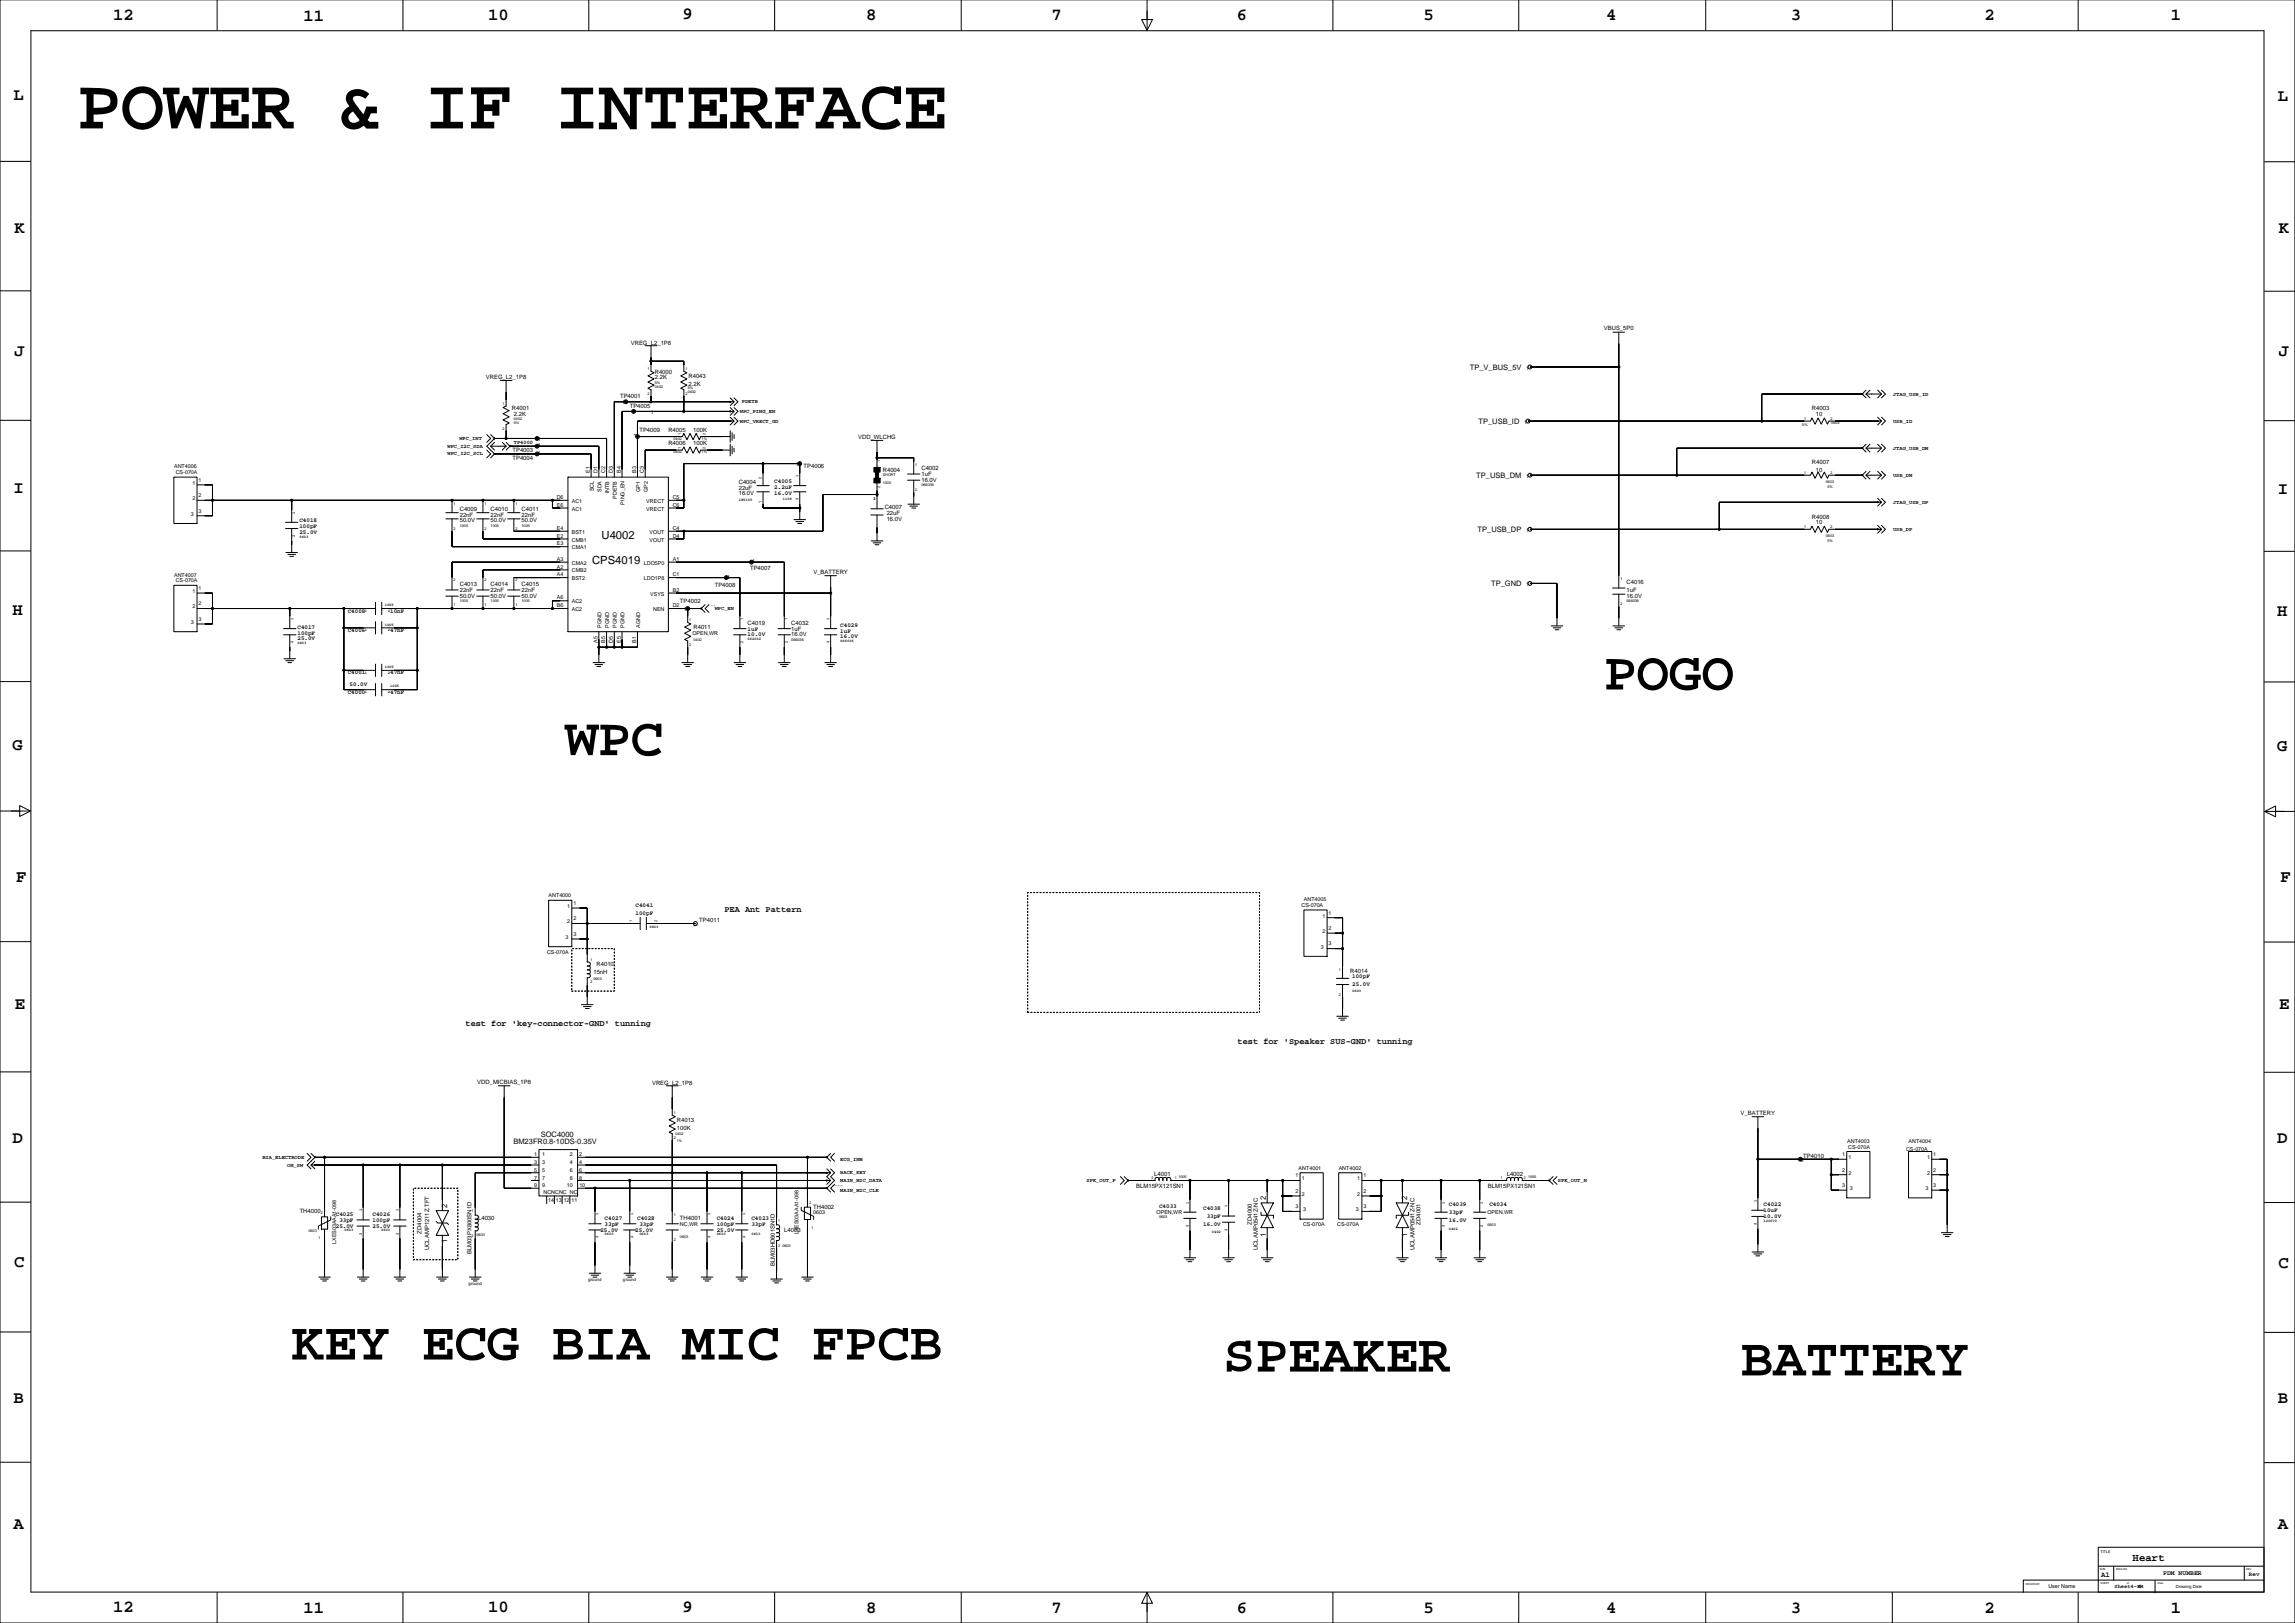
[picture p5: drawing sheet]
<svg xmlns="http://www.w3.org/2000/svg" width="1508mm" height="1066mm" viewBox="0 0 1508 1066" stroke-linecap="round" stroke-linejoin="round" font-family="sans-serif">
<defs><g id="words">
<text font-size="47.6" x="51" y="84">POWER &amp; IF INTERFACE</text>
<g font-size="35.6">
<text x="1054" y="453">POGO</text>
<text x="372" y="496">WPC</text>
<text x="192" y="893">KEY ECG BIA MIC FPCB</text>
<text x="804" y="901">SPEAKER</text>
<text x="1144" y="904">BATTERY</text>
</g>
<g font-size="11.3">
<text x="74" y="13">12</text>
<text x="199" y="13">11</text>
<text x="321" y="13">10</text>
<text x="449" y="13">9</text>
<text x="569" y="13">8</text>
<text x="691" y="13">7</text>
<text x="813" y="13">6</text>
<text x="936" y="13">5</text>
<text x="1056" y="13">4</text>
<text x="1177" y="13">3</text>
<text x="1304" y="13">2</text>
<text x="1427" y="13">1</text>
<text x="9" y="66">L</text>
<text x="1497" y="66">L</text>
<text x="10" y="153">K</text>
<text x="1498" y="153">K</text>
<text x="10" y="234">J</text>
<text x="1498" y="234">J</text>
<text x="9" y="324">I</text>
<text x="1497" y="324">I</text>
<text x="8" y="404">H</text>
<text x="1497" y="405">H</text>
<text x="8" y="493">G</text>
<text x="1497" y="493">G</text>
<text x="11" y="580">F</text>
<text x="1499" y="580">F</text>
<text x="10" y="663">E</text>
<text x="1498" y="663">E</text>
<text x="8" y="751">D</text>
<text x="1497" y="751">D</text>
<text x="9" y="833">C</text>
<text x="1498" y="833">C</text>
<text x="9" y="922">B</text>
<text x="1497" y="922">B</text>
<text x="9" y="1005">A</text>
<text x="1497" y="1005">A</text>
<text x="74" y="1059">12</text>
<text x="199" y="1060">11</text>
<text x="321" y="1059">10</text>
<text x="449" y="1059">9</text>
<text x="569" y="1060">8</text>
<text x="691" y="1060">7</text>
<text x="813" y="1060">6</text>
<text x="936" y="1060">5</text>
<text x="1056" y="1060">4</text>
<text x="1177" y="1060">3</text>
<text x="1304" y="1060">2</text>
<text x="1427" y="1060">1</text>
</g>
<g font-size="7.4">
<text x="395" y="354">U4002</text>
<text x="389" y="371">CPS4019</text>
</g>
<text font-size="7.1" x="1402" y="1026">Heart</text>
<g font-size="5.6">
<text x="476" y="600">PEA Ant Pattern</text>
<text x="306" y="674">test for 'key-connector-GND' tunning</text>
<text x="813" y="686">test for 'Speaker SUS-GND' tunning</text>
</g>
<g font-size="4.9">
<text x="966" y="243">TP_V_BUS_5V</text>
<text x="972" y="278">TP_USB_ID</text>
<text x="970" y="314">TP_USB_DM</text>
<text x="971" y="350">TP_USB_DP</text>
<text x="980" y="385">TP_GND</text>
<text x="355" y="747">SOC4000</text>
<text x="337" y="752">BM23FR0.8-10DS-0.35V</text>
<text x="832" y="788" transform="rotate(-90 832 788)">2</text>
<text x="925" y="788" transform="rotate(-90 925 788)">2</text>
<text x="294" y="793" transform="rotate(-90 294 793)">2</text>
<text x="832" y="813" transform="rotate(-90 832 813)">1</text>
<text x="925" y="813" transform="rotate(-90 925 813)">1</text>
<text x="294" y="817" transform="rotate(-90 294 817)">1</text>
<text x="1381" y="1036">A1</text>
</g>
<text font-size="4.2" x="1422" y="1035">PDM NUMBER</text>
<g font-size="3.9">
<text x="1054" y="217">VBUS_5P0</text>
<text x="415" y="226">VREG_L2_1P8</text>
<text x="430" y="246">R4000</text>
<text x="319" y="249">VREG_L2_1P8</text>
<text x="430" y="249">2.2K</text>
<text x="453" y="248">R4043</text>
<text x="453" y="254">2.2K</text>
<text x="408" y="262">TP4001</text>
<text x="336" y="270">R4001</text>
<text x="414" y="268">TP4005</text>
<text x="1191" y="270">R4003</text>
<text x="338" y="273">2.2K</text>
<text x="1194" y="273">10</text>
<text x="420" y="284">TP4009</text>
<text x="439" y="284">R4005</text>
<text x="456" y="284">100K</text>
<text x="439" y="293">R4006</text>
<text x="456" y="293">100K</text>
<text x="564" y="288">VDD_WLCHG</text>
<text x="337" y="297">TP4003</text>
<text x="337" y="302">TP4004</text>
<text x="1191" y="305">R4007</text>
<text x="528" y="307">TP4006</text>
<text x="580" y="310">R4004</text>
<text x="606" y="309">C4002</text>
<text x="1194" y="310">10</text>
<text x="486" y="318">C4004</text>
<text x="509" y="317">C4005</text>
<text x="606" y="317">16.0V</text>
<text x="606" y="313">1uF</text>
<text x="486" y="322">22uF</text>
<text x="509" y="321">2.2uF</text>
<text x="486" y="326">16.0V</text>
<text x="509" y="325">16.0V</text>
<text x="302" y="336">C4009</text>
<text x="323" y="336">C4010</text>
<text x="343" y="336">C4011</text>
<text x="582" y="335">C4007</text>
<text x="302" y="339">22nF</text>
<text x="323" y="339">22nF</text>
<text x="343" y="339">22nF</text>
<text x="583" y="338">22uF</text>
<text x="1191" y="341">R4008</text>
<text x="197" y="343">C4018</text>
<text x="197" y="347">100pF</text>
<text x="302" y="343">50.0V</text>
<text x="323" y="343">50.0V</text>
<text x="343" y="343">50.0V</text>
<text x="583" y="342">16.0V</text>
<text x="1194" y="345">10</text>
<text x="197" y="351">25.0V</text>
<text x="493" y="375">TP4007</text>
<text x="535" y="377">V_BATTERY</text>
<text x="1069" y="384">C4016</text>
<text x="302" y="389">22nF</text>
<text x="302" y="385">C4013</text>
<text x="323" y="385">C4014</text>
<text x="323" y="389">22nF</text>
<text x="343" y="385">C4015</text>
<text x="343" y="389">22nF</text>
<text x="470" y="385">TP4008</text>
<text x="1069" y="389">1uF</text>
<text x="302" y="393">50.0V</text>
<text x="323" y="393">50.0V</text>
<text x="343" y="393">50.0V</text>
<text x="1069" y="393">16.0V</text>
<text x="447" y="396">TP4002</text>
<text x="229" y="403">C4008</text>
<text x="256" y="403">10nF</text>
<text x="196" y="413">C4017</text>
<text x="456" y="413">R4011</text>
<text x="491" y="411">C4019</text>
<text x="520" y="411">C4032</text>
<text x="552" y="412">C4029</text>
<text x="196" y="417">100pF</text>
<text x="229" y="415">C4006</text>
<text x="256" y="415">47nF</text>
<text x="491" y="418">10.0V</text>
<text x="491" y="414">1uF</text>
<text x="520" y="414">1uF</text>
<text x="520" y="418">16.0V</text>
<text x="552" y="419">16.0V</text>
<text x="552" y="416">1uF</text>
<text x="196" y="421">25.0V</text>
<text x="229" y="443">C4001</text>
<text x="256" y="443">47nF</text>
<text x="229" y="456">C4000</text>
<text x="230" y="451">50.0V</text>
<text x="256" y="456">47nF</text>
<text x="418" y="596">C4041</text>
<text x="418" y="601">100pF</text>
<text x="460" y="606">TP4011</text>
<text x="392" y="635">R4010</text>
<text x="390" y="640">15nH</text>
<text x="888" y="639">R4014</text>
<text x="889" y="643">100pF</text>
<text x="889" y="648">25.0V</text>
<text x="314" y="712">VDD_MICBIAS_1P8</text>
<text x="429" y="713">VREG_L2_1P8</text>
<text x="445" y="737">R4013</text>
<text x="1144" y="733">V_BATTERY</text>
<text x="445" y="742">100K</text>
<text x="1185" y="761">TP4010</text>
<text x="759" y="772">L4001</text>
<text x="990" y="772">L4002</text>
<text x="747" y="781">BLM15PX121SN1</text>
<text x="978" y="781">BLM15PX121SN1</text>
<text x="197" y="797">TH4000</text>
<text x="535" y="794">TH4002</text>
<text x="762" y="794">C4033</text>
<text x="791" y="795">C4038</text>
<text x="952" y="793">C4039</text>
<text x="952" y="798">33pF</text>
<text x="979" y="793">C4034</text>
<text x="1159" y="797">10uF</text>
<text x="1159" y="793">C4022</text>
<text x="221" y="799">C4025</text>
<text x="223" y="803">33pF</text>
<text x="245" y="799">C4026</text>
<text x="245" y="803">100pF</text>
<text x="314" y="802">L4030</text>
<text x="397" y="802">C4027</text>
<text x="419" y="802">C4028</text>
<text x="447" y="802">TH4001</text>
<text x="471" y="802">C4024</text>
<text x="494" y="802">C4023</text>
<text x="793" y="800">33pF</text>
<text x="952" y="803">16.0V</text>
<text x="1159" y="800">10.0V</text>
<text x="221" y="807">25.0V</text>
<text x="245" y="807">25.0V</text>
<text x="395" y="809">25.0V</text>
<text x="397" y="805">33pF</text>
<text x="418" y="809">25.0V</text>
<text x="420" y="805">33pF</text>
<text x="471" y="805">100pF</text>
<text x="471" y="809">25.0V</text>
<text x="494" y="805">33pF</text>
<text x="516" y="809">L4003</text>
<text x="791" y="805">16.0V</text>
<text x="823" y="805" transform="rotate(-90 823 805)">ZD4000</text>
<text x="934" y="805" transform="rotate(-90 934 805)">ZD4001</text>
<text x="277" y="811" transform="rotate(-90 277 811)">ZD4004</text>
<text x="282" y="821" transform="rotate(-90 282 821)">UCLAMP1211Z.TFT</text>
<text x="827" y="821" transform="rotate(-90 827 821)">UCLAMP0541Z-NC</text>
<text x="930" y="821" transform="rotate(-90 930 821)">UCLAMP0541Z-NC</text>
<text x="310" y="824" transform="rotate(-90 310 824)">BLM03PX800SN1D</text>
<text x="509" y="832" transform="rotate(-90 509 832)">BLM03HD601SN1D</text>
<text x="1478" y="1036">Rev</text>
</g>
<g font-size="3.5">
<text x="1003" y="243">1</text>
<text x="1244" y="260">JTAG_USB_ID</text>
<text x="409" y="266">1</text>
<text x="488" y="265">PDETB</text>
<text x="428" y="272">1</text>
<text x="486" y="271">WPC_PING_EN</text>
<text x="486" y="278">WPC_VRECT_GD</text>
<text x="1002" y="278">1</text>
<text x="1244" y="278">USB_ID</text>
<text x="419" y="286" transform="rotate(-90 419 286)">1</text>
<text x="302" y="289">WPC_INT</text>
<text x="338" y="292">TP4000</text>
<text x="354" y="294">1</text>
<text x="354" y="290">1</text>
<text x="294" y="294">WPC_I2C_SDA</text>
<text x="294" y="299">WPC_I2C_SCL</text>
<text x="354" y="299">1</text>
<text x="1244" y="295">JTAG_USB_DM</text>
<text x="114" y="308">ANT4006</text>
<text x="116" y="312">CS-070A</text>
<text x="388" y="311" transform="rotate(-90 388 311)">E1</text>
<text x="393" y="311" transform="rotate(-90 393 311)">D1</text>
<text x="398" y="311" transform="rotate(-90 398 311)">C2</text>
<text x="403" y="311" transform="rotate(-90 403 311)">D3</text>
<text x="408" y="311" transform="rotate(-90 408 311)">B4</text>
<text x="418" y="311" transform="rotate(-90 418 311)">B3</text>
<text x="423" y="311" transform="rotate(-90 423 311)">C3</text>
<text x="523" y="306">1</text>
<text x="131" y="317">1</text>
<text x="1003" y="314">1</text>
<text x="1244" y="313">USB_DM</text>
<text x="126" y="319">1</text>
<text x="390" y="323" transform="rotate(-90 390 323)">SCL</text>
<text x="395" y="323" transform="rotate(-90 395 323)">SDA</text>
<text x="421" y="323" transform="rotate(-90 421 323)">GP1</text>
<text x="426" y="323" transform="rotate(-90 426 323)">GP2</text>
<text x="126" y="329">2</text>
<text x="131" y="327">2</text>
<text x="366" y="328">D6</text>
<text x="400" y="324" transform="rotate(-90 400 324)">INTB</text>
<text x="405" y="328" transform="rotate(-90 405 328)">PDETB</text>
<text x="442" y="328">C5</text>
<text x="366" y="333">E6</text>
<text x="376" y="336">AC1</text>
<text x="376" y="331">AC1</text>
<text x="411" y="332" transform="rotate(-90 411 332)">PING_EN</text>
<text x="425" y="336">VRECT</text>
<text x="425" y="330">VRECT</text>
<text x="442" y="333">C6</text>
<text x="1244" y="331">JTAG_USB_DP</text>
<text x="125" y="339">3</text>
<text x="131" y="337">3</text>
<text x="366" y="353">E2</text>
<text x="366" y="348">E4</text>
<text x="376" y="351">BST1</text>
<text x="427" y="351">VOUT</text>
<text x="442" y="348">C4</text>
<text x="442" y="353">D4</text>
<text x="1003" y="350">1</text>
<text x="1244" y="349">USB_DP</text>
<text x="366" y="358">E3</text>
<text x="376" y="356">CMB1</text>
<text x="427" y="356">VOUT</text>
<text x="376" y="361">CMA1</text>
<text x="366" y="369">A3</text>
<text x="376" y="371">CMA2</text>
<text x="423" y="371">LDO5P0</text>
<text x="442" y="369">A1</text>
<text x="494" y="370">1</text>
<text x="366" y="374">A2</text>
<text x="376" y="376">CMB2</text>
<text x="114" y="379">ANT4007</text>
<text x="116" y="383">CS-070A</text>
<text x="366" y="379">A4</text>
<text x="376" y="381">BST2</text>
<text x="423" y="381">LDO1P8</text>
<text x="442" y="379">C1</text>
<text x="478" y="380">1</text>
<text x="126" y="390">1</text>
<text x="131" y="388">1</text>
<text x="442" y="389">B2</text>
<text x="1003" y="385">1</text>
<text x="366" y="394">A6</text>
<text x="427" y="391">VSYS</text>
<text x="126" y="400">2</text>
<text x="131" y="398">2</text>
<text x="366" y="399">B6</text>
<text x="376" y="396">AC2</text>
<text x="376" y="402">AC2</text>
<text x="429" y="402">NEN</text>
<text x="442" y="399">D2</text>
<text x="449" y="402">1</text>
<text x="470" y="401">WPC_EN</text>
<text x="131" y="408">3</text>
<text x="125" y="410">3</text>
<text x="395" y="413" transform="rotate(-90 395 413)">PGND</text>
<text x="400" y="413" transform="rotate(-90 400 413)">PGND</text>
<text x="405" y="413" transform="rotate(-90 405 413)">PGND</text>
<text x="411" y="413" transform="rotate(-90 411 413)">PGND</text>
<text x="421" y="413" transform="rotate(-90 421 413)">AGND</text>
<text x="455" y="417">OPEN,WR</text>
<text x="393" y="422" transform="rotate(-90 393 422)">A5</text>
<text x="398" y="422" transform="rotate(-90 398 422)">B5</text>
<text x="403" y="422" transform="rotate(-90 403 422)">D5</text>
<text x="408" y="422" transform="rotate(-90 408 422)">E5</text>
<text x="418" y="422" transform="rotate(-90 418 422)">B1</text>
<text x="361" y="590">ANT4000</text>
<text x="857" y="592">ANT4005</text>
<text x="373" y="597">1</text>
<text x="377" y="595">1</text>
<text x="855" y="596">CS-070A</text>
<text x="377" y="605">2</text>
<text x="869" y="603">1</text>
<text x="873" y="601">1</text>
<text x="373" y="607">2</text>
<text x="459" y="609" transform="rotate(-90 459 609)">1</text>
<text x="873" y="611">2</text>
<text x="372" y="617">3</text>
<text x="377" y="615">3</text>
<text x="869" y="613">2</text>
<text x="868" y="623">3</text>
<text x="873" y="621">3</text>
<text x="360" y="627">CS-070A</text>
<text x="1214" y="751">ANT4003</text>
<text x="1215" y="755">CS-070A</text>
<text x="1254" y="751">ANT4004</text>
<text x="172" y="761">BIA_ELECTRODE</text>
<text x="351" y="760">1</text>
<text x="356" y="760">1</text>
<text x="375" y="760">2</text>
<text x="381" y="760">2</text>
<text x="1211" y="760">1</text>
<text x="1215" y="762">1</text>
<text x="1253" y="756">CS-070A</text>
<text x="1267" y="762">1</text>
<text x="1271" y="760">1</text>
<text x="189" y="767">ON_SW</text>
<text x="351" y="765">3</text>
<text x="356" y="765">3</text>
<text x="375" y="765">4</text>
<text x="381" y="765">4</text>
<text x="552" y="763">ECG_INM</text>
<text x="1184" y="763">1</text>
<text x="351" y="770">5</text>
<text x="356" y="770">5</text>
<text x="375" y="770">6</text>
<text x="381" y="770">6</text>
<text x="552" y="772">BACK_KEY</text>
<text x="852" y="774">1</text>
<text x="854" y="769">ANT4001</text>
<text x="880" y="769">ANT4002</text>
<text x="896" y="774">1</text>
<text x="1211" y="770">2</text>
<text x="1215" y="772">2</text>
<text x="1267" y="772">2</text>
<text x="1271" y="770">2</text>
<text x="351" y="775">7</text>
<text x="356" y="775">7</text>
<text x="375" y="775">8</text>
<text x="381" y="775">8</text>
<text x="552" y="777">MAIN_MIC_DATA</text>
<text x="714" y="777">SPK_OUT_P</text>
<text x="856" y="776">1</text>
<text x="892" y="776">1</text>
<text x="1024" y="777">SPK_OUT_N</text>
<text x="1211" y="780">3</text>
<text x="1271" y="780">3</text>
<text x="351" y="780">9</text>
<text x="356" y="780">9</text>
<text x="357" y="785">NCNCNC NC</text>
<text x="373" y="780">10</text>
<text x="381" y="780">10</text>
<text x="552" y="783">MAIN_MIC_CLK</text>
<text x="852" y="784">2</text>
<text x="856" y="786">2</text>
<text x="892" y="786">2</text>
<text x="896" y="784">2</text>
<text x="1216" y="782">3</text>
<text x="1266" y="782">3</text>
<text x="360" y="790">14</text>
<text x="365" y="790">13</text>
<text x="371" y="790">12</text>
<text x="376" y="790">11</text>
<text x="535" y="798">0603</text>
<text x="760" y="798">OPEN,WR</text>
<text x="852" y="794">3</text>
<text x="857" y="796">3</text>
<text x="891" y="796">3</text>
<text x="896" y="794">3</text>
<text x="978" y="798">OPEN,WR</text>
<text x="447" y="805">NC,WR</text>
<text x="856" y="806">CS-070A</text>
<text x="879" y="806">CS-070A</text>
<text x="525" y="811" transform="rotate(-90 525 811)">LXES03AAA1-098</text>
<text x="221" y="817" transform="rotate(-90 221 817)">LXES03AAA1-098</text>
<text x="1346" y="1043">User Name</text>
<text x="1390" y="1044">Sheet4-PM</text>
<text x="1405" y="1044">6</text>
</g>
<g font-size="2.8">
<text x="308" y="844">ground</text>
<text x="387" y="842">ground</text>
<text x="409" y="842">ground</text>
<text x="1430" y="1044">Drawing Date</text>
</g>
<g font-size="2.5">
<text x="426" y="243">1</text>
<text x="450" y="243">1</text>
<text x="430" y="255">0402</text>
<text x="430" y="252">5%</text>
<text x="452" y="256">5%</text>
<text x="426" y="259">2</text>
<text x="450" y="259">2</text>
<text x="452" y="258">0402</text>
<text x="330" y="266">1</text>
<text x="1186" y="276">1</text>
<text x="1203" y="276">2</text>
<text x="338" y="276">0402</text>
<text x="338" y="279">5%</text>
<text x="1185" y="280">5%</text>
<text x="1204" y="279">0603</text>
<text x="330" y="282">2</text>
<text x="448" y="286" transform="rotate(-90 448 286)">1</text>
<text x="464" y="286" transform="rotate(-90 464 286)">2</text>
<text x="443" y="289">0402</text>
<text x="461" y="289">1%</text>
<text x="443" y="298">0402</text>
<text x="448" y="295" transform="rotate(-90 448 295)">1</text>
<text x="461" y="298">1%</text>
<text x="464" y="295" transform="rotate(-90 464 295)">2</text>
<text x="579" y="303" transform="rotate(-90 579 303)">1</text>
<text x="602" y="306">1</text>
<text x="1186" y="311">1</text>
<text x="1203" y="311">2</text>
<text x="500" y="315" transform="rotate(-90 500 315)">2</text>
<text x="525" y="313" transform="rotate(-90 525 313)">1</text>
<text x="580" y="313">SHORT</text>
<text x="1200" y="318">0603</text>
<text x="579" y="321" transform="rotate(-90 579 321)">2</text>
<text x="580" y="318">1005</text>
<text x="602" y="323">2</text>
<text x="606" y="319">066036</text>
<text x="1201" y="321">5%</text>
<text x="486" y="329">185105</text>
<text x="515" y="328">1106</text>
<text x="525" y="329" transform="rotate(-90 525 329)">2</text>
<text x="574" y="329">1</text>
<text x="574" y="329">2</text>
<text x="298" y="332">1</text>
<text x="318" y="332">1</text>
<text x="339" y="332">1</text>
<text x="500" y="330" transform="rotate(-90 500 330)">1</text>
<text x="194" y="338" transform="rotate(-90 194 338)">1</text>
<text x="302" y="346">1005</text>
<text x="323" y="346">1005</text>
<text x="343" y="346">1005</text>
<text x="1186" y="347">1</text>
<text x="1203" y="347">2</text>
<text x="194" y="353" transform="rotate(-90 194 353)">2</text>
<text x="197" y="353">0603</text>
<text x="298" y="348">2</text>
<text x="318" y="348">2</text>
<text x="339" y="348">2</text>
<text x="1200" y="353">0603</text>
<text x="1201" y="356">5%</text>
<text x="298" y="382">2</text>
<text x="318" y="382">2</text>
<text x="339" y="382">2</text>
<text x="1065" y="381">1</text>
<text x="302" y="396">1005</text>
<text x="323" y="396">1005</text>
<text x="343" y="396">1005</text>
<text x="1069" y="396">066036</text>
<text x="253" y="398">1005</text>
<text x="298" y="398">1</text>
<text x="318" y="398">1</text>
<text x="339" y="398">1</text>
<text x="1065" y="398">2</text>
<text x="193" y="407" transform="rotate(-90 193 407)">1</text>
<text x="240" y="402">1</text>
<text x="255" y="402">2</text>
<text x="489" y="407" transform="rotate(-90 489 407)">1</text>
<text x="518" y="407" transform="rotate(-90 518 407)">1</text>
<text x="545" y="407" transform="rotate(-90 545 407)">1</text>
<text x="253" y="411">1005</text>
<text x="453" y="408">1</text>
<text x="240" y="415">1</text>
<text x="255" y="415">2</text>
<text x="193" y="423" transform="rotate(-90 193 423)">2</text>
<text x="196" y="423">0603</text>
<text x="453" y="424">2</text>
<text x="456" y="421">0402</text>
<text x="489" y="423" transform="rotate(-90 489 423)">2</text>
<text x="491" y="421">062032</text>
<text x="518" y="423" transform="rotate(-90 518 423)">2</text>
<text x="520" y="421">066036</text>
<text x="545" y="423" transform="rotate(-90 545 423)">2</text>
<text x="552" y="422">066036</text>
<text x="240" y="443">1</text>
<text x="253" y="439">1005</text>
<text x="255" y="443">2</text>
<text x="240" y="455">1</text>
<text x="255" y="455">2</text>
<text x="256" y="451">1005</text>
<text x="415" y="606" transform="rotate(-90 415 606)">1</text>
<text x="432" y="606" transform="rotate(-90 432 606)">2</text>
<text x="427" y="610">0603</text>
<text x="388" y="631">1</text>
<text x="880" y="638">1</text>
<text x="388" y="646">2</text>
<text x="390" y="644">0603</text>
<text x="889" y="652">0603</text>
<text x="880" y="654">2</text>
<text x="443" y="732">1</text>
<text x="443" y="748">2</text>
<text x="444" y="746">0402</text>
<text x="445" y="750">1%</text>
<text x="775" y="774">1005</text>
<text x="1004" y="774">1005</text>
<text x="757" y="775">2</text>
<text x="772" y="775">1</text>
<text x="986" y="775">1</text>
<text x="1002" y="775">2</text>
<text x="532" y="791">2</text>
<text x="781" y="791" transform="rotate(-90 781 791)">1</text>
<text x="949" y="791" transform="rotate(-90 949 791)">1</text>
<text x="975" y="791" transform="rotate(-90 975 791)">1</text>
<text x="1154" y="790" transform="rotate(-90 1154 790)">1</text>
<text x="211" y="798">2</text>
<text x="238" y="796" transform="rotate(-90 238 796)">1</text>
<text x="262" y="796" transform="rotate(-90 262 796)">1</text>
<text x="310" y="797">1</text>
<text x="807" y="793" transform="rotate(-90 807 793)">1</text>
<text x="393" y="798" transform="rotate(-90 393 798)">1</text>
<text x="416" y="798" transform="rotate(-90 416 798)">1</text>
<text x="443" y="799">1</text>
<text x="467" y="798" transform="rotate(-90 467 798)">1</text>
<text x="490" y="798" transform="rotate(-90 490 798)">1</text>
<text x="511" y="803">1</text>
<text x="762" y="801">0603</text>
<text x="1159" y="803">120070</text>
<text x="203" y="810">0603</text>
<text x="226" y="809">0603</text>
<text x="251" y="809">0603</text>
<text x="533" y="808">1</text>
<text x="781" y="806" transform="rotate(-90 781 806)">2</text>
<text x="807" y="809" transform="rotate(-90 807 809)">2</text>
<text x="949" y="806" transform="rotate(-90 949 806)">2</text>
<text x="952" y="808">0402</text>
<text x="975" y="806" transform="rotate(-90 975 806)">2</text>
<text x="978" y="806">0603</text>
<text x="1154" y="805" transform="rotate(-90 1154 805)">2</text>
<text x="209" y="814">1</text>
<text x="238" y="811" transform="rotate(-90 238 811)">2</text>
<text x="262" y="811" transform="rotate(-90 262 811)">2</text>
<text x="310" y="813">2</text>
<text x="313" y="812">0603</text>
<text x="393" y="814" transform="rotate(-90 393 814)">2</text>
<text x="397" y="812">0603</text>
<text x="416" y="814" transform="rotate(-90 416 814)">2</text>
<text x="420" y="812">0603</text>
<text x="443" y="815">2</text>
<text x="447" y="813">0603</text>
<text x="467" y="814" transform="rotate(-90 467 814)">2</text>
<text x="471" y="812">0603</text>
<text x="490" y="814" transform="rotate(-90 490 814)">2</text>
<text x="494" y="812">0603</text>
<text x="797" y="810">0402</text>
<text x="511" y="819">2</text>
<text x="514" y="820">0603</text>
<text x="1381" y="1020">TITLE</text>
</g>
<g font-size="1.8">
<text x="1380" y="1031">SIZE</text>
<text x="1391" y="1032">DWG NO</text>
<text x="1476" y="1031">REV</text>
<text x="1331" y="1042">DRAWN BY</text>
<text x="1381" y="1041">SHEET</text>
<text x="1398" y="1041">of</text>
<text x="1418" y="1041">Date</text>
</g>
<g font-size=".7">
<text x="468" y="398">WPC_EN</text>
<text x="549" y="779">MAIN_MIC_CLK</text>
</g>
</g></defs>
<g fill="none" stroke="#000" stroke-width=".66">
<path d="M0 0v1066h1508v-1066M143 0v20M265 0v20M387 0v20M509 0v20M632 0v20M754 0v20M876 0v20M998 0v20M1121 0v20M1244 0v20M1366 0v20"/>
<path d="M754 7v6h4l-4 7-4-7h4M20 20h1468v1026h-1468zM0 106h20M1488 106h20M0 191h20M1488 191h20M1060 218h8M1064 218v168M424 227h8M428 227v17l2 1-4 2 4 2-4 2 4 2-4 2 2 1v8M428 237h21v7l3 1-5 2 5 2-5 2 5 2-5 2 2 1v14M329 250h7"/>
<path d="M333 250v17l-2 1 4 2-4 2 4 2-4 2 4 2-2 1v9M1006 241h.1M1006 241h58M1224 259h.1M1224 259h-66v18M1227 256l-3 3 3 2M1227 259h10M1227 259l2 2M1229 256l-2 3M1234 256l3 3M1237 256l2 3-2 2M1237 259l-3 2"/>
<path d="M0 276h20M411 264h.1M416 270h.1M480 264h.1M480 270h.1M480 277h.1M480 261l2 3h-2M480 268l2 2h-2M480 274l2 3h-2M480 277h-61v37M480 264h-76v50M480 270h-71v44"/>
<path d="M482 261l3 3-3 3M482 264l-2 3M482 268l3 2-3 3M482 270l-2 3M482 274l3 3-3 2M482 277l-2 2M1004 277h.1M1004 277h186l1-2 2 4 2-4 2 4 2-4 2 4 1-2h32M1234 277h.1M1234 274l3 3h-3M1237 274l2 3-2 2M1237 277l-3 2"/>
<path d="M1488 276h20M320 296l3 2-3 3M320 286l3 2-3 3M323 286l2 2-5 5 5 5-2 3M323 293h10M323 293l2 3M325 298h.1M325 288h.1M325 291l-2 2M325 298h64v16M325 288h74v26M330 291l3 2"/>
<path d="M333 291l2 2-2 3M333 293l-3 3M335 293h.1M335 293h59v21M353 298h.1M353 293h.1M353 288h.1M419 287h.1M419 287h29l1-2 3 4 2-4 2 4 2-4 2 4 1-2h19M480 296h-19l-1 2-2-4-2 4-2-4-2 4-3-4-1 2h-24v18M480 283v8M480 292v8"/>
<path d="M481 284v5M481 293v5M482 286v2M482 294v3M573 289h7M576 289v18M1224 294h.1M1224 294h-122v18M1227 292l-3 2 3 3M1227 294h10M1227 294l2 3M1229 292l-2 2"/>
<path d="M1234 292l3 2M1237 292l2 2-2 3M1237 294l-3 3M114 314h16v30h-16zM130 319h10v20h-10M373 314h66v101h-66zM373 314h1M497 319h9M502 305v14M522 319h8M526 305h.1M526 319v-14h-77v29h-10"/>
<path d="M576 317v17M576 301h25v10M597 311h8M597 316h8M601 316v15M1006 312h.1M1006 312h184l1-2 2 4 2-4 2 4 2-4 2 4 1-2h22M1224 312h.1M1227 310l-3 2 3 3M1227 312h10M1227 312l2 3M1229 310l-2 2"/>
<path d="M1234 310l3 2M1237 310l2 2-2 3M1237 312l-3 3M130 329h243M192 329v14M293 337h8M297 329h.1M297 329v8M313 337h8M317 329h.1M317 329v8M334 337h8"/>
<path d="M338 329h.1M338 329v8M363 329v5h10M439 329h10M497 323h9M502 323v11h24M522 323h8M526 323v18M572 334h9M572 338h9M576 338v17M576 325h-35v24h-102"/>
<path d="M597 331h7M598 333h5M599 334h3M1234 330h.1M1234 327l3 3h-3M1234 330h-104v18M1237 327l2 3-2 3M1237 330l-3 3M188 343h8M188 347h8M192 347v16M293 341h8"/>
<path d="M297 341v18h76M313 341h8M317 341v13h56M334 341h8M338 341v8h35M449 349v5h-10M522 341h7M523 343h5M524 344h3M573 355h7M574 357h5M575 358h3"/>
<path d="M1006 348h.1M1006 348h184l1-2 2 4 2-4 2 4 2-4 2 4 1-2h32M1234 348h.1M1234 345l3 3h-3M1237 345l2 3-2 2M1237 348l-3 2M0 362h20M188 363h8M189 364h5M190 366h3M373 369h-76v19M373 374h-56v14"/>
<path d="M373 380h-35v8M439 369h77v44M439 380h47v33M477 380h.1M494 369h.1M542 378h8M546 378v35M1488 362h20M114 385h16v30h-16zM130 400h117M130 390h10v20h-10M190 400v13"/>
<path d="M226 400v53h21M247 396v8M251 400h122M251 396v8M274 400v53h-23M293 392h8M293 388h8M297 400h.1M297 392v8M313 392h8M313 388h8M317 400h.1"/>
<path d="M317 392v8M334 392h8M334 388h8M338 400h.1M338 392v8M373 395h-10v5M439 400h22M439 390h107M452 400h.1M452 400v9l2 1-4 2 4 2-4 2 4 2-4 2 2 1v14M461 400h.1M463 397l-2 3 2 2"/>
<path d="M466 397l-3 3 3 2M1006 383h.1M1006 383h17v28M1060 386h8M1060 390h8M1064 390v21M186 413h9M186 417h9M190 417v16M226 413h21M247 408v9M251 413h23"/>
<path d="M251 408v9M394 415v20M399 415v10M404 415v10M409 415v10M419 415v10h-25M482 413h8M482 417h8M486 417v18M511 413h9M511 417h9M516 417v18"/>
<path d="M542 413h8M542 417h8M546 417v18M1020 411h7M1021 413h5M1022 414h3M1060 411h8M1061 413h6M1063 414h2M187 433h7M188 434h5M189 435h3"/>
<path d="M247 436v9M251 436v9M390 435h7M391 437h5M392 438h3M448 435h8M449 437h6M451 438h2M482 435h8M484 437h5M485 438h3M512 435h7"/>
<path d="M513 437h5M514 438h3M542 435h8M543 437h6M545 438h2M0 448h20M226 440h21M247 449v8M251 440h23M251 449v8M1488 448h20M0 533h20"/>
<path d="M7 533h6v-4l7 4-7 3v-3M1488 533h20M1496 533v4l-7-4 7-3v3h5M361 592h15v30h-15zM376 597h10v35a1.4 1.4 0 0 1 2 1 1.4 1.4 0 0 1-2 2 1.4 1.4 0 0 1 2 1 1.4 1.4 0 0 1-2 1 1.4 1.4 0 0 1 2 2 1.4 1.4 0 0 1-2 1 1.4 1.4 0 0 1 2 1 1.4 1.4 0 0 1-2 1v18M857 598h15v30h-15zM0 619h20M376 617h10M376 607h45M421 603v8M425 607h32M425 603v8"/>
<path d="M457 607h.1M872 603h10v40M872 613h10M1488 619h20M872 623h10M878 643h9M878 647h9M882 647v21M382 660h8M383 661h6M385 663h2M879 668h7"/>
<path d="M880 669h5M881 670h3M0 704h20M328 713h7M331 713v68h23M438 713h8M442 713v20l2 1-4 2 4 2-4 2 4 2-4 2 2 1v59M1488 705h20M1152 734h7M1155 734v61M202 758l2 2-2 3M204 758l3 2-5 6 2 2"/>
<path d="M354 755h26v31h-26zM546 758l-3 2 3 3M549 758l-3 2 3 3M1214 757h15v30h-15zM1254 757h16v30h-16zM204 766l3 2M207 760h.1M207 766h.1M207 763l-3 3h3M207 766h147M207 760h147M213 760v40"/>
<path d="M239 766v36M263 766v36M291 766v29M349 776h5M354 771h-42v28a1.4 1.4 0 0 1 2 1 1.4 1.4 0 0 1-2 1 1.4 1.4 0 0 1 2 1 1.4 1.4 0 0 1-2 2 1.4 1.4 0 0 1 2 1 1.4 1.4 0 0 1-2 1 1.4 1.4 0 0 1 2 1 1.4 1.4 0 0 1-2 2v30M380 766h130v39a1.4 1.4 0 0 1 2 1 1.4 1.4 0 0 1-2 1 1.4 1.4 0 0 1 2 2 1.4 1.4 0 0 1-2 1 1.4 1.4 0 0 1 2 1 1.4 1.4 0 0 1-2 2 1.4 1.4 0 0 1 2 1 1.4 1.4 0 0 1-2 1v25M380 776h163M380 771h163M380 760h163M414 776v28M465 771v33M488 771v33"/>
<path d="M531 760v33M543 760h.1M543 771h.1M543 776h.1M543 768l3 3h-3M546 771l-3 2 3 3h-3M546 768l3 3-3 2 3 3-6 5 3 2M546 776l-3 2M549 778l-3 3 3 2M736 773l3 3-3 2M739 773l3 3-3 2M742 776h.1"/>
<path d="M742 776h17a1.4 1.4 0 0 1 2-2 1.4 1.4 0 0 1 1 2 1.4 1.4 0 0 1 1-2 1.4 1.4 0 0 1 1 2 1.4 1.4 0 0 1 2-2 1.4 1.4 0 0 1 1 2 1.4 1.4 0 0 1 1-2 1.4 1.4 0 0 1 1 2h86M782 776v21M808 776v23M833 776v14M843 776v20h12M855 771h15v30h-15zM880 771h15v30h-15zM895 776h95a1.4 1.4 0 0 1 2-2 1.4 1.4 0 0 1 1 2 1.4 1.4 0 0 1 1-2 1.4 1.4 0 0 1 1 2 1.4 1.4 0 0 1 2-2 1.4 1.4 0 0 1 1 2 1.4 1.4 0 0 1 1-2 1.4 1.4 0 0 1 2 2h17M908 776v20h-13M922 776v14M947 776v21M973 776v21"/>
<path d="M1018 776h.1M1021 773l-3 3 3 2M1023 773l-2 3 2 2M1155 762h59M1183 762h.1M1204 772h10M1204 762v20h10M1270 762h10v48M1270 772h10M0 790h20M211 800h4v8h-4zM217 800v2l-8 4v2"/>
<path d="M287 795h8l-4 9zM359 786v5M364 786v5M369 786v5M375 786v5M380 781h163M391 781v23M527 793v2l8 4v2M529 793h4v8h-4zM543 781h.1M778 797h8M803 799h9"/>
<path d="M829 797v2h8v2M829 790h8l-4 9zM833 799l4 8h-8zM843 786h12M895 786h13M918 790h8l-4 9zM922 799l4 8h-8zM926 797v2h-8v2M943 797h8M969 797h8M1151 795h8M1151 799h8"/>
<path d="M1155 799v24M1270 782h10M1488 790h20M213 808v31M235 802h8M235 806h8M239 806v33M259 802h8M259 806h8M263 806v33M287 803l1 1h6l1 1M291 804l4 8h-8z"/>
<path d="M291 812v27M387 804h8M387 808h8M391 808v29M410 804h8M410 808h8M414 808v29M438 804h8M438 808h8M442 808v31M461 804h8M461 808h8"/>
<path d="M465 808v31M484 804h8M484 808h8M488 808v31M531 801v38M778 801h8M782 801v25M803 803h9M808 803v23M833 807v19M922 807v19M943 801h8"/>
<path d="M947 801v25M969 801h8M973 801v25M1276 810h8M1277 811h5M1279 813h2M210 839h7M235 839h8M259 839h8M287 839h8M309 839h7M387 837h8"/>
<path d="M389 838h5M390 839h2M410 837h8M411 838h5M413 839h2M438 839h8M461 839h8M484 839h7M527 839h8M778 826h8M780 828h5M781 829h2"/>
<path d="M804 826h7M805 828h5M806 829h3M829 826h8M830 828h5M832 829h2M918 826h8M919 828h5M921 829h2M943 826h8M945 828h5M946 829h2"/>
<path d="M969 826h7M970 828h5M971 829h3M1152 823h7M1153 824h5M1154 825h3M211 840h5M212 842h3M236 840h5M237 842h3M260 840h5M262 842h2"/>
<path d="M288 840h5M289 842h3M310 840h5M311 842h3M439 840h5M441 842h2M462 840h5M463 842h3M485 840h5M486 842h3M507 840h7M508 842h5"/>
<path d="M509 843h3M528 840h5M529 842h3M0 875h20M1488 875h20M0 961h20M1488 961h20M1379 1017h109v29h-109zM1379 1038h109M1379 1029h109M1379 1038h-49v8M1389 1029v9"/>
<path d="M1416 1039v8M1475 1029v9M143 1046v20M265 1046v20M387 1046v20M509 1046v20M632 1046v20M754 1053h4l-4-7-4 7h4v6M754 1046v20M876 1046v20M998 1046v20M1121 1046v20"/>
<path d="M1244 1046v20M1366 1046v20"/>
<circle cx="428" cy="237" r=".6"/>
<circle cx="1006" cy="241" r="1.3"/>
<circle cx="1064" cy="241" r=".6"/>
<circle cx="1224" cy="259" r=".3"/>
<circle cx="411" cy="264" r=".6"/>
<circle cx="411" cy="264" r="1.3"/>
<circle cx="416" cy="270" r="1.3"/>
<circle cx="416" cy="270" r=".6"/>
<circle cx="428" cy="264" r=".6"/>
<circle cx="449" cy="270" r=".6"/>
<circle cx="480" cy="264" r=".3"/>
<circle cx="480" cy="277" r=".3"/>
<circle cx="480" cy="270" r=".3"/>
<circle cx="1004" cy="277" r="1.3"/>
<circle cx="1158" cy="277" r=".6"/>
<circle cx="1234" cy="277" r=".3"/>
<circle cx="325" cy="298" r=".3"/>
<circle cx="325" cy="288" r=".3"/>
<circle cx="333" cy="288" r=".6"/>
<circle cx="335" cy="293" r=".3"/>
<circle cx="353" cy="298" r="1.3"/>
<circle cx="353" cy="293" r="1.3"/>
<circle cx="353" cy="288" r="1.3"/>
<circle cx="353" cy="288" r=".6"/>
<circle cx="353" cy="298" r=".6"/>
<circle cx="353" cy="293" r=".6"/>
<circle cx="419" cy="287" r="1.3"/>
<circle cx="419" cy="287" r=".6"/>
<circle cx="1224" cy="294" r=".3"/>
<circle cx="502" cy="305" r=".6"/>
<circle cx="526" cy="305" r=".6"/>
<circle cx="526" cy="305" r="1.3"/>
<circle cx="576" cy="301" r=".6"/>
<circle cx="1006" cy="312" r="1.3"/>
<circle cx="1102" cy="312" r=".6"/>
<circle cx="1224" cy="312" r=".3"/>
<circle cx="140" cy="329" r=".6"/>
<circle cx="192" cy="329" r=".6"/>
<circle cx="297" cy="329" r=".6"/>
<circle cx="317" cy="329" r=".6"/>
<circle cx="338" cy="329" r=".6"/>
<circle cx="363" cy="329" r=".6"/>
<circle cx="449" cy="329" r=".6"/>
<circle cx="526" cy="334" r=".6"/>
<circle cx="576" cy="325" r=".6"/>
<circle cx="1234" cy="330" r=".3"/>
<circle cx="449" cy="349" r=".6"/>
<circle cx="1006" cy="348" r="1.3"/>
<circle cx="1130" cy="348" r=".6"/>
<circle cx="1234" cy="348" r=".3"/>
<circle cx="477" cy="380" r=".6"/>
<circle cx="477" cy="380" r="1.3"/>
<circle cx="494" cy="369" r="1.3"/>
<circle cx="494" cy="369" r=".6"/>
<circle cx="140" cy="400" r=".6"/>
<circle cx="190" cy="400" r=".6"/>
<circle cx="226" cy="400" r=".6"/>
<circle cx="274" cy="400" r=".6"/>
<circle cx="297" cy="400" r=".6"/>
<circle cx="317" cy="400" r=".6"/>
<circle cx="338" cy="400" r=".6"/>
<circle cx="363" cy="400" r=".6"/>
<circle cx="452" cy="400" r="1.3"/>
<circle cx="452" cy="400" r=".6"/>
<circle cx="461" cy="400" r=".3"/>
<circle cx="546" cy="390" r=".6"/>
<circle cx="1006" cy="383" r="1.3"/>
<circle cx="226" cy="413" r=".6"/>
<circle cx="274" cy="413" r=".6"/>
<circle cx="394" cy="425" r=".6"/>
<circle cx="399" cy="425" r=".6"/>
<circle cx="404" cy="425" r=".6"/>
<circle cx="409" cy="425" r=".6"/>
<circle cx="226" cy="440" r=".6"/>
<circle cx="274" cy="440" r=".6"/>
<circle cx="386" cy="607" r=".6"/>
<circle cx="386" cy="617" r=".6"/>
<circle cx="457" cy="607" r="1.3"/>
<circle cx="882" cy="613" r=".6"/>
<circle cx="882" cy="623" r=".6"/>
<circle cx="207" cy="766" r=".3"/>
<circle cx="207" cy="760" r=".3"/>
<circle cx="213" cy="760" r=".6"/>
<circle cx="239" cy="766" r=".6"/>
<circle cx="263" cy="766" r=".6"/>
<circle cx="291" cy="766" r=".6"/>
<circle cx="414" cy="776" r=".6"/>
<circle cx="442" cy="771" r=".6"/>
<circle cx="465" cy="771" r=".6"/>
<circle cx="488" cy="771" r=".6"/>
<circle cx="531" cy="760" r=".6"/>
<circle cx="543" cy="776" r=".3"/>
<circle cx="543" cy="771" r=".3"/>
<circle cx="543" cy="760" r=".3"/>
<circle cx="742" cy="776" r=".3"/>
<circle cx="782" cy="776" r=".6"/>
<circle cx="808" cy="776" r=".6"/>
<circle cx="833" cy="776" r=".6"/>
<circle cx="843" cy="776" r=".6"/>
<circle cx="908" cy="776" r=".6"/>
<circle cx="922" cy="776" r=".6"/>
<circle cx="947" cy="776" r=".6"/>
<circle cx="973" cy="776" r=".6"/>
<circle cx="1018" cy="776" r=".3"/>
<circle cx="1155" cy="762" r=".6"/>
<circle cx="1183" cy="762" r="1.3"/>
<circle cx="1183" cy="762" r=".6"/>
<circle cx="1204" cy="772" r=".6"/>
<circle cx="1204" cy="762" r=".6"/>
<circle cx="1280" cy="772" r=".6"/>
<circle cx="391" cy="781" r=".6"/>
<circle cx="543" cy="781" r=".3"/>
<circle cx="843" cy="786" r=".6"/>
<circle cx="908" cy="786" r=".6"/>
<circle cx="1280" cy="782" r=".6"/>
</g>
<g fill="#000" stroke="#000" stroke-width=".66">
<path d="M428 237v3z" fill-rule="evenodd"/>
<path d="M428 235v2z" fill-rule="evenodd"/>
<path d="M449 237v3z" fill-rule="evenodd"/>
<path d="M428 237h21z" fill-rule="evenodd"/>
<path d="M1064 226v15z" fill-rule="evenodd"/>
<path d="M333 258v5z" fill-rule="evenodd"/>
<path d="M1006 241h58z" fill-rule="evenodd"/>
<path d="M1064 241v137z" fill-rule="evenodd"/>
<path d="M1158 259v18z" fill-rule="evenodd"/>
<path d="M1158 259h66z" fill-rule="evenodd"/>
<path d="M404 264v44z" fill-rule="evenodd"/>
<path d="M409 270v38z" fill-rule="evenodd"/>
<path d="M404 264h7z" fill-rule="evenodd"/>
<path d="M409 270h7z" fill-rule="evenodd"/>
<path d="M419 277v10z" fill-rule="evenodd"/>
<path d="M428 260v4z" fill-rule="evenodd"/>
<path d="M411 264h17z" fill-rule="evenodd"/>
<path d="M449 260v10z" fill-rule="evenodd"/>
<path d="M416 270h33z" fill-rule="evenodd"/>
<path d="M428 264h52z" fill-rule="evenodd"/>
<path d="M419 277h61z" fill-rule="evenodd"/>
<path d="M449 270h31z" fill-rule="evenodd"/>
<path d="M1004 277h154z" fill-rule="evenodd"/>
<path d="M1158 277h28z" fill-rule="evenodd"/>
<path d="M1206 277h28z" fill-rule="evenodd"/>
<path d="M333 283v5z" fill-rule="evenodd"/>
<path d="M325 288h8z" fill-rule="evenodd"/>
<path d="M335 293h18z" fill-rule="evenodd"/>
<path d="M325 298h28z" fill-rule="evenodd"/>
<path d="M333 288h20z" fill-rule="evenodd"/>
<path d="M353 298h36z" fill-rule="evenodd"/>
<path d="M389 298v10z" fill-rule="evenodd"/>
<path d="M353 293h41z" fill-rule="evenodd"/>
<path d="M394 293v15z" fill-rule="evenodd"/>
<path d="M399 288v20z" fill-rule="evenodd"/>
<path d="M353 288h46z" fill-rule="evenodd"/>
<path d="M419 287v21z" fill-rule="evenodd"/>
<path d="M424 296v12z" fill-rule="evenodd"/>
<path d="M424 296h20z" fill-rule="evenodd"/>
<path d="M419 287h25z" fill-rule="evenodd"/>
<path d="M465 296h10z" fill-rule="evenodd"/>
<path d="M465 287h10z" fill-rule="evenodd"/>
<path d="M576 297v4z" fill-rule="evenodd"/>
<path d="M1102 294v18z" fill-rule="evenodd"/>
<path d="M1102 294h122z" fill-rule="evenodd"/>
<path d="M135 319h5z" fill-rule="evenodd"/>
<path d="M140 319v10z" fill-rule="evenodd"/>
<path d="M449 305v24z" fill-rule="evenodd"/>
<path d="M502 305v6z" fill-rule="evenodd"/>
<path d="M449 305h53z" fill-rule="evenodd"/>
<path d="M502 305h24z" fill-rule="evenodd"/>
<path d="M526 305v6z" fill-rule="evenodd"/>
<path d="M576 301v1z" fill-rule="evenodd"/>
<path d="M575 310h2v4h-2z" fill-rule="evenodd"/>
<path d="M574 307h4v3h-4z" fill-rule="evenodd"/>
<path d="M574 314h4v3h-4z" fill-rule="evenodd"/>
<path d="M601 301v2z" fill-rule="evenodd"/>
<path d="M576 301h25z" fill-rule="evenodd"/>
<path d="M1006 312h96z" fill-rule="evenodd"/>
<path d="M1102 312h84z" fill-rule="evenodd"/>
<path d="M1206 312h18z" fill-rule="evenodd"/>
<path d="M135 339h5z" fill-rule="evenodd"/>
<path d="M140 329v10z" fill-rule="evenodd"/>
<path d="M135 329h5z" fill-rule="evenodd"/>
<path d="M192 329v6z" fill-rule="evenodd"/>
<path d="M140 329h52z" fill-rule="evenodd"/>
<path d="M192 329h105z" fill-rule="evenodd"/>
<path d="M297 329h20z" fill-rule="evenodd"/>
<path d="M317 329h21z" fill-rule="evenodd"/>
<path d="M363 329v5z" fill-rule="evenodd"/>
<path d="M338 329h25z" fill-rule="evenodd"/>
<path d="M363 329h5z" fill-rule="evenodd"/>
<path d="M363 334h5z" fill-rule="evenodd"/>
<path d="M444 329h5z" fill-rule="evenodd"/>
<path d="M449 329v5z" fill-rule="evenodd"/>
<path d="M444 334h5z" fill-rule="evenodd"/>
<path d="M502 331v3z" fill-rule="evenodd"/>
<path d="M526 331v3z" fill-rule="evenodd"/>
<path d="M502 334h24z" fill-rule="evenodd"/>
<path d="M526 334v2z" fill-rule="evenodd"/>
<path d="M541 325v24z" fill-rule="evenodd"/>
<path d="M576 325v1z" fill-rule="evenodd"/>
<path d="M576 322v3z" fill-rule="evenodd"/>
<path d="M541 325h35z" fill-rule="evenodd"/>
<path d="M601 324v2z" fill-rule="evenodd"/>
<path d="M1130 330v18z" fill-rule="evenodd"/>
<path d="M1130 330h104z" fill-rule="evenodd"/>
<path d="M192 355v3z" fill-rule="evenodd"/>
<path d="M297 349v10z" fill-rule="evenodd"/>
<path d="M317 349v5z" fill-rule="evenodd"/>
<path d="M338 349h30z" fill-rule="evenodd"/>
<path d="M317 354h51z" fill-rule="evenodd"/>
<path d="M297 359h71z" fill-rule="evenodd"/>
<path d="M444 349h5z" fill-rule="evenodd"/>
<path d="M449 349v5z" fill-rule="evenodd"/>
<path d="M444 354h5z" fill-rule="evenodd"/>
<path d="M449 349h92z" fill-rule="evenodd"/>
<path d="M576 347v3z" fill-rule="evenodd"/>
<path d="M1006 348h124z" fill-rule="evenodd"/>
<path d="M1130 348h56z" fill-rule="evenodd"/>
<path d="M1206 348h28z" fill-rule="evenodd"/>
<path d="M297 369v11z" fill-rule="evenodd"/>
<path d="M317 374v6z" fill-rule="evenodd"/>
<path d="M338 380h30z" fill-rule="evenodd"/>
<path d="M297 369h71z" fill-rule="evenodd"/>
<path d="M317 374h51z" fill-rule="evenodd"/>
<path d="M444 380h33z" fill-rule="evenodd"/>
<path d="M477 380h9z" fill-rule="evenodd"/>
<path d="M486 380v25z" fill-rule="evenodd"/>
<path d="M444 369h50z" fill-rule="evenodd"/>
<path d="M516 369v36z" fill-rule="evenodd"/>
<path d="M494 369h22z" fill-rule="evenodd"/>
<path d="M140 400v10z" fill-rule="evenodd"/>
<path d="M135 390h5z" fill-rule="evenodd"/>
<path d="M140 390v10z" fill-rule="evenodd"/>
<path d="M135 400h5z" fill-rule="evenodd"/>
<path d="M140 400h50z" fill-rule="evenodd"/>
<path d="M190 400v5z" fill-rule="evenodd"/>
<path d="M190 400h36z" fill-rule="evenodd"/>
<path d="M226 400v13z" fill-rule="evenodd"/>
<path d="M226 400h13z" fill-rule="evenodd"/>
<path d="M274 400v13z" fill-rule="evenodd"/>
<path d="M259 400h15z" fill-rule="evenodd"/>
<path d="M274 400h23z" fill-rule="evenodd"/>
<path d="M297 400h20z" fill-rule="evenodd"/>
<path d="M317 400h21z" fill-rule="evenodd"/>
<path d="M363 395v5z" fill-rule="evenodd"/>
<path d="M338 400h25z" fill-rule="evenodd"/>
<path d="M363 400h5z" fill-rule="evenodd"/>
<path d="M363 395h5z" fill-rule="evenodd"/>
<path d="M444 400h8z" fill-rule="evenodd"/>
<path d="M452 400v5z" fill-rule="evenodd"/>
<path d="M452 400h9z" fill-rule="evenodd"/>
<path d="M546 386v4z" fill-rule="evenodd"/>
<path d="M444 390h102z" fill-rule="evenodd"/>
<path d="M546 390v15z" fill-rule="evenodd"/>
<path d="M1023 383v23z" fill-rule="evenodd"/>
<path d="M1006 383h17z" fill-rule="evenodd"/>
<path d="M1064 399v7z" fill-rule="evenodd"/>
<path d="M135 410h5z" fill-rule="evenodd"/>
<path d="M226 413v27z" fill-rule="evenodd"/>
<path d="M226 413h13z" fill-rule="evenodd"/>
<path d="M259 413h15z" fill-rule="evenodd"/>
<path d="M274 413v27z" fill-rule="evenodd"/>
<path d="M190 425v3z" fill-rule="evenodd"/>
<path d="M394 425v5z" fill-rule="evenodd"/>
<path d="M394 420v5z" fill-rule="evenodd"/>
<path d="M399 420v5z" fill-rule="evenodd"/>
<path d="M394 425h5z" fill-rule="evenodd"/>
<path d="M404 420v5z" fill-rule="evenodd"/>
<path d="M399 425h5z" fill-rule="evenodd"/>
<path d="M409 420v5z" fill-rule="evenodd"/>
<path d="M404 425h5z" fill-rule="evenodd"/>
<path d="M419 420v5z" fill-rule="evenodd"/>
<path d="M409 425h10z" fill-rule="evenodd"/>
<path d="M452 425v5z" fill-rule="evenodd"/>
<path d="M486 425v5z" fill-rule="evenodd"/>
<path d="M516 425v5z" fill-rule="evenodd"/>
<path d="M546 425v5z" fill-rule="evenodd"/>
<path d="M226 440v13z" fill-rule="evenodd"/>
<path d="M226 440h13z" fill-rule="evenodd"/>
<path d="M226 453h13z" fill-rule="evenodd"/>
<path d="M259 453h15z" fill-rule="evenodd"/>
<path d="M274 440v13z" fill-rule="evenodd"/>
<path d="M259 440h15z" fill-rule="evenodd"/>
<path d="M381 597h5z" fill-rule="evenodd"/>
<path d="M386 597v10z" fill-rule="evenodd"/>
<path d="M381 607h5z" fill-rule="evenodd"/>
<path d="M381 617h5z" fill-rule="evenodd"/>
<path d="M386 617v10z" fill-rule="evenodd"/>
<path d="M386 607v10z" fill-rule="evenodd"/>
<path d="M386 607h27z" fill-rule="evenodd"/>
<path d="M433 607h24z" fill-rule="evenodd"/>
<path d="M877 613h5z" fill-rule="evenodd"/>
<path d="M877 603h5z" fill-rule="evenodd"/>
<path d="M882 603v10z" fill-rule="evenodd"/>
<path d="M882 613v10z" fill-rule="evenodd"/>
<path d="M877 623h5z" fill-rule="evenodd"/>
<path d="M882 623v12z" fill-rule="evenodd"/>
<path d="M386 647v8z" fill-rule="evenodd"/>
<path d="M882 655v8z" fill-rule="evenodd"/>
<path d="M331 721v60z" fill-rule="evenodd"/>
<path d="M442 721v8z" fill-rule="evenodd"/>
<path d="M442 749v22z" fill-rule="evenodd"/>
<path d="M1155 741v21z" fill-rule="evenodd"/>
<path d="M213 760v33z" fill-rule="evenodd"/>
<path d="M207 760h6z" fill-rule="evenodd"/>
<path d="M239 766v27z" fill-rule="evenodd"/>
<path d="M207 766h32z" fill-rule="evenodd"/>
<path d="M239 766h24z" fill-rule="evenodd"/>
<path d="M263 766v27z" fill-rule="evenodd"/>
<path d="M263 766h28z" fill-rule="evenodd"/>
<path d="M291 766v22z" fill-rule="evenodd"/>
<path d="M312 771v22z" fill-rule="evenodd"/>
<path d="M213 760h136z" fill-rule="evenodd"/>
<path d="M291 766h58z" fill-rule="evenodd"/>
<path d="M312 771h37z" fill-rule="evenodd"/>
<path d="M385 776h29z" fill-rule="evenodd"/>
<path d="M414 776v20z" fill-rule="evenodd"/>
<path d="M442 771v25z" fill-rule="evenodd"/>
<path d="M385 771h57z" fill-rule="evenodd"/>
<path d="M465 771v25z" fill-rule="evenodd"/>
<path d="M442 771h23z" fill-rule="evenodd"/>
<path d="M465 771h23z" fill-rule="evenodd"/>
<path d="M488 771v25z" fill-rule="evenodd"/>
<path d="M385 766h125z" fill-rule="evenodd"/>
<path d="M510 766v34z" fill-rule="evenodd"/>
<path d="M531 760v27z" fill-rule="evenodd"/>
<path d="M385 760h146z" fill-rule="evenodd"/>
<path d="M531 760h12z" fill-rule="evenodd"/>
<path d="M488 771h55z" fill-rule="evenodd"/>
<path d="M414 776h129z" fill-rule="evenodd"/>
<path d="M742 776h12z" fill-rule="evenodd"/>
<path d="M782 776v12z" fill-rule="evenodd"/>
<path d="M775 776h7z" fill-rule="evenodd"/>
<path d="M808 776v15z" fill-rule="evenodd"/>
<path d="M782 776h26z" fill-rule="evenodd"/>
<path d="M808 776h25z" fill-rule="evenodd"/>
<path d="M833 776v7z" fill-rule="evenodd"/>
<path d="M843 776v10z" fill-rule="evenodd"/>
<path d="M833 776h10z" fill-rule="evenodd"/>
<path d="M843 776h6z" fill-rule="evenodd"/>
<path d="M908 776v10z" fill-rule="evenodd"/>
<path d="M900 776h8z" fill-rule="evenodd"/>
<path d="M922 776v7z" fill-rule="evenodd"/>
<path d="M908 776h14z" fill-rule="evenodd"/>
<path d="M947 776v12z" fill-rule="evenodd"/>
<path d="M922 776h25z" fill-rule="evenodd"/>
<path d="M973 776v12z" fill-rule="evenodd"/>
<path d="M947 776h26z" fill-rule="evenodd"/>
<path d="M973 776h12z" fill-rule="evenodd"/>
<path d="M1006 776h12z" fill-rule="evenodd"/>
<path d="M1155 762v25z" fill-rule="evenodd"/>
<path d="M1155 762h28z" fill-rule="evenodd"/>
<path d="M1204 762v10z" fill-rule="evenodd"/>
<path d="M1183 762h21z" fill-rule="evenodd"/>
<path d="M1204 772v10z" fill-rule="evenodd"/>
<path d="M1204 762h5z" fill-rule="evenodd"/>
<path d="M1204 772h5z" fill-rule="evenodd"/>
<path d="M1275 762h5z" fill-rule="evenodd"/>
<path d="M1275 772h5z" fill-rule="evenodd"/>
<path d="M1280 762v10z" fill-rule="evenodd"/>
<path d="M1280 772v10z" fill-rule="evenodd"/>
<path d="M331 781h18z" fill-rule="evenodd"/>
<path d="M385 781h6z" fill-rule="evenodd"/>
<path d="M391 781v15z" fill-rule="evenodd"/>
<path d="M391 781h152z" fill-rule="evenodd"/>
<path d="M843 786v10z" fill-rule="evenodd"/>
<path d="M843 786h6z" fill-rule="evenodd"/>
<path d="M843 796h6z" fill-rule="evenodd"/>
<path d="M908 786v10z" fill-rule="evenodd"/>
<path d="M900 786h8z" fill-rule="evenodd"/>
<path d="M900 796h8z" fill-rule="evenodd"/>
<path d="M1204 782h5z" fill-rule="evenodd"/>
<path d="M1275 782h5z" fill-rule="evenodd"/>
<path d="M1280 782v23z" fill-rule="evenodd"/>
<path d="M213 814v20z" fill-rule="evenodd"/>
<path d="M239 814v20z" fill-rule="evenodd"/>
<path d="M263 814v20z" fill-rule="evenodd"/>
<path d="M291 819v15z" fill-rule="evenodd"/>
<path d="M312 814v20z" fill-rule="evenodd"/>
<path d="M391 816v16z" fill-rule="evenodd"/>
<path d="M414 816v16z" fill-rule="evenodd"/>
<path d="M442 816v18z" fill-rule="evenodd"/>
<path d="M465 816v18z" fill-rule="evenodd"/>
<path d="M488 816v18z" fill-rule="evenodd"/>
<path d="M531 807v27z" fill-rule="evenodd"/>
<path d="M782 809v12z" fill-rule="evenodd"/>
<path d="M808 811v10z" fill-rule="evenodd"/>
<path d="M833 814v7z" fill-rule="evenodd"/>
<path d="M922 814v7z" fill-rule="evenodd"/>
<path d="M947 809v12z" fill-rule="evenodd"/>
<path d="M973 809v12z" fill-rule="evenodd"/>
<path d="M1155 807v11z" fill-rule="evenodd"/>
<path d="M510 820v15z" fill-rule="evenodd"/>
<circle cx="428" cy="237" r=".6"/>
<circle cx="1064" cy="241" r=".6"/>
<circle cx="1224" cy="259" r=".3"/>
<circle cx="411" cy="264" r=".6"/>
<circle cx="416" cy="270" r=".6"/>
<circle cx="428" cy="264" r=".6"/>
<circle cx="449" cy="270" r=".6"/>
<circle cx="480" cy="264" r=".3"/>
<circle cx="480" cy="277" r=".3"/>
<circle cx="480" cy="270" r=".3"/>
<circle cx="1158" cy="277" r=".6"/>
<circle cx="1234" cy="277" r=".3"/>
<circle cx="325" cy="298" r=".3"/>
<circle cx="325" cy="288" r=".3"/>
<circle cx="333" cy="288" r=".6"/>
<circle cx="335" cy="293" r=".3"/>
<circle cx="353" cy="288" r=".6"/>
<circle cx="353" cy="298" r=".6"/>
<circle cx="353" cy="293" r=".6"/>
<circle cx="419" cy="287" r=".6"/>
<circle cx="1224" cy="294" r=".3"/>
<circle cx="502" cy="305" r=".6"/>
<circle cx="526" cy="305" r=".6"/>
<circle cx="576" cy="301" r=".6"/>
<circle cx="1102" cy="312" r=".6"/>
<circle cx="1224" cy="312" r=".3"/>
<circle cx="140" cy="329" r=".6"/>
<circle cx="192" cy="329" r=".6"/>
<circle cx="297" cy="329" r=".6"/>
<circle cx="317" cy="329" r=".6"/>
<circle cx="338" cy="329" r=".6"/>
<circle cx="363" cy="329" r=".6"/>
<circle cx="449" cy="329" r=".6"/>
<circle cx="526" cy="334" r=".6"/>
<circle cx="576" cy="325" r=".6"/>
<circle cx="1234" cy="330" r=".3"/>
<circle cx="449" cy="349" r=".6"/>
<circle cx="1130" cy="348" r=".6"/>
<circle cx="1234" cy="348" r=".3"/>
<circle cx="477" cy="380" r=".6"/>
<circle cx="494" cy="369" r=".6"/>
<circle cx="140" cy="400" r=".6"/>
<circle cx="190" cy="400" r=".6"/>
<circle cx="226" cy="400" r=".6"/>
<circle cx="274" cy="400" r=".6"/>
<circle cx="297" cy="400" r=".6"/>
<circle cx="317" cy="400" r=".6"/>
<circle cx="338" cy="400" r=".6"/>
<circle cx="363" cy="400" r=".6"/>
<circle cx="452" cy="400" r=".6"/>
<circle cx="461" cy="400" r=".3"/>
<circle cx="546" cy="390" r=".6"/>
<circle cx="226" cy="413" r=".6"/>
<circle cx="274" cy="413" r=".6"/>
<circle cx="394" cy="425" r=".6"/>
<circle cx="399" cy="425" r=".6"/>
<circle cx="404" cy="425" r=".6"/>
<circle cx="409" cy="425" r=".6"/>
<circle cx="226" cy="440" r=".6"/>
<circle cx="274" cy="440" r=".6"/>
<circle cx="386" cy="607" r=".6"/>
<circle cx="386" cy="617" r=".6"/>
<circle cx="882" cy="613" r=".6"/>
<circle cx="882" cy="623" r=".6"/>
<circle cx="207" cy="766" r=".3"/>
<circle cx="207" cy="760" r=".3"/>
<circle cx="213" cy="760" r=".6"/>
<circle cx="239" cy="766" r=".6"/>
<circle cx="263" cy="766" r=".6"/>
<circle cx="291" cy="766" r=".6"/>
<circle cx="414" cy="776" r=".6"/>
<circle cx="442" cy="771" r=".6"/>
<circle cx="465" cy="771" r=".6"/>
<circle cx="488" cy="771" r=".6"/>
<circle cx="531" cy="760" r=".6"/>
<circle cx="543" cy="776" r=".3"/>
<circle cx="543" cy="771" r=".3"/>
<circle cx="543" cy="760" r=".3"/>
<circle cx="742" cy="776" r=".3"/>
<circle cx="782" cy="776" r=".6"/>
<circle cx="808" cy="776" r=".6"/>
<circle cx="833" cy="776" r=".6"/>
<circle cx="843" cy="776" r=".6"/>
<circle cx="908" cy="776" r=".6"/>
<circle cx="922" cy="776" r=".6"/>
<circle cx="947" cy="776" r=".6"/>
<circle cx="973" cy="776" r=".6"/>
<circle cx="1018" cy="776" r=".3"/>
<circle cx="1155" cy="762" r=".6"/>
<circle cx="1183" cy="762" r=".6"/>
<circle cx="1204" cy="772" r=".6"/>
<circle cx="1204" cy="762" r=".6"/>
<circle cx="1280" cy="772" r=".6"/>
<circle cx="391" cy="781" r=".6"/>
<circle cx="543" cy="781" r=".3"/>
<circle cx="843" cy="786" r=".6"/>
<circle cx="908" cy="786" r=".6"/>
<circle cx="1280" cy="782" r=".6"/>
</g>
<path d="M675 586h153v79h-153zM376 623h28v28h-28zM272 781h29v47h-29z" fill="none" stroke="#000" stroke-width=".66" stroke-dasharray=".7 1.4"/>
<use href="#words"/>
</svg>
